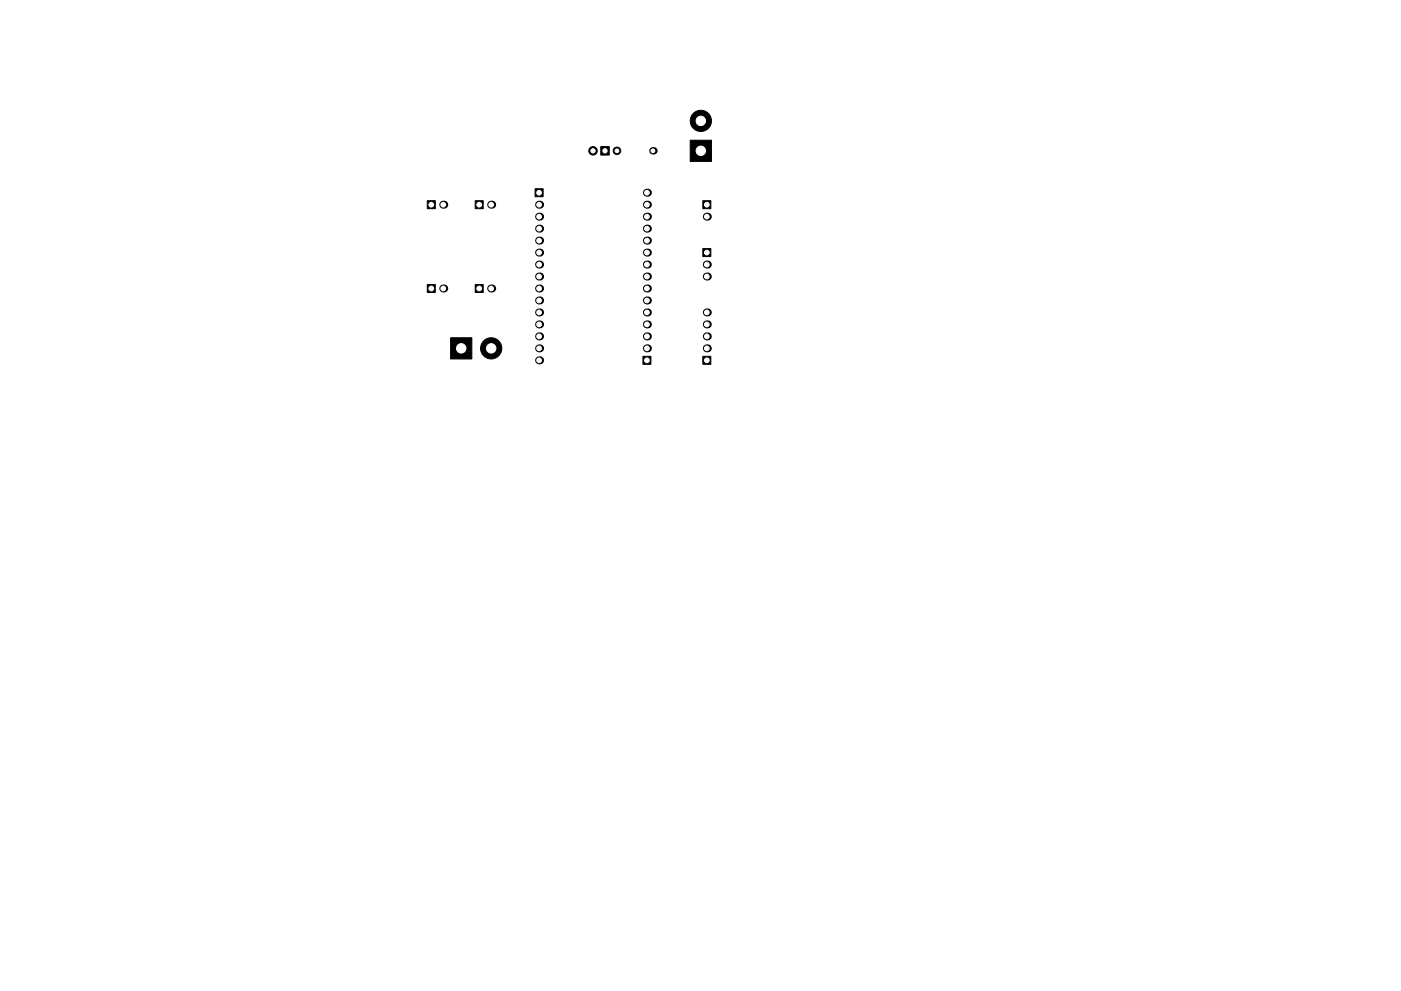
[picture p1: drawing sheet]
<svg xmlns="http://www.w3.org/2000/svg" width="297mm" height="210mm" viewBox="0 0 297 210" stroke-linecap="round" stroke-linejoin="round" font-family="sans-serif">
<g fill="#000" stroke="#000" stroke-width=".21">
<path d="M127.4 31.1h1.8v1.8h-1.8zM146.3 29.7h4.5v4.5h-4.5zM90.6 42.6h1.7v1.7h-1.7zM100.8 42.6h1.6v1.7h-1.6zM113.5 40h1.6v1.7h-1.6zM149 42.6h1.7v1.7h-1.7zM149 52.7h1.7v1.7h-1.7zM90.6 60.4h1.7v1.7h-1.7zM95.5 71.7h4.5v4.5h-4.5zM100.8 60.4h1.6v1.7h-1.6zM136.3 75.6h1.7v1.7h-1.7zM149 75.6h1.7v1.7h-1.7z"/>
<circle cx="125.7" cy="32" r=".9"/>
<circle cx="130.8" cy="32" r=".8"/>
<circle cx="148.6" cy="25.6" r="2.25"/>
<circle cx="104.1" cy="73.9" r="2.25"/>
</g>
<g fill="#000">
<circle cx="138.4" cy="32" r=".8"/>
<circle cx="94" cy="43.4" r=".85"/>
<circle cx="104.1" cy="43.4" r=".85"/>
<circle cx="114.3" cy="48.5" r=".85"/>
<circle cx="114.3" cy="51" r=".85"/>
<circle cx="114.3" cy="53.6" r=".85"/>
<circle cx="114.3" cy="43.4" r=".85"/>
<circle cx="114.3" cy="46" r=".85"/>
<circle cx="114.3" cy="56.1" r=".85"/>
<circle cx="114.3" cy="58.7" r=".85"/>
<circle cx="137.2" cy="48.5" r=".85"/>
<circle cx="137.2" cy="51" r=".85"/>
<circle cx="137.2" cy="40.9" r=".85"/>
<circle cx="137.2" cy="43.4" r=".85"/>
<circle cx="137.2" cy="46" r=".85"/>
<circle cx="137.2" cy="56.1" r=".85"/>
<circle cx="137.2" cy="53.6" r=".85"/>
<circle cx="137.2" cy="58.7" r=".85"/>
<circle cx="149.9" cy="58.7" r=".85"/>
<circle cx="149.9" cy="46" r=".85"/>
<circle cx="149.9" cy="56.1" r=".85"/>
<circle cx="94" cy="61.2" r=".85"/>
<circle cx="104.1" cy="61.2" r=".85"/>
<circle cx="114.3" cy="61.2" r=".85"/>
<circle cx="114.3" cy="73.9" r=".85"/>
<circle cx="114.3" cy="63.7" r=".85"/>
<circle cx="114.3" cy="68.8" r=".85"/>
<circle cx="114.3" cy="76.4" r=".85"/>
<circle cx="114.3" cy="71.4" r=".85"/>
<circle cx="114.3" cy="66.3" r=".85"/>
<circle cx="137.2" cy="66.3" r=".85"/>
<circle cx="137.2" cy="68.8" r=".85"/>
<circle cx="137.2" cy="71.4" r=".85"/>
<circle cx="137.2" cy="61.2" r=".85"/>
<circle cx="137.2" cy="73.9" r=".85"/>
<circle cx="137.2" cy="63.7" r=".85"/>
<circle cx="149.9" cy="73.9" r=".85"/>
<circle cx="149.9" cy="68.8" r=".85"/>
<circle cx="149.9" cy="71.4" r=".85"/>
<circle cx="149.9" cy="66.3" r=".85"/>
</g>
<g fill="#fff" stroke="#fff" stroke-width=".21">
<circle cx="149.9" cy="76.4" r=".5"/>
<circle cx="149.9" cy="73.9" r=".5"/>
<circle cx="149.9" cy="71.4" r=".5"/>
<circle cx="149.9" cy="68.8" r=".5"/>
<circle cx="149.9" cy="66.3" r=".5"/>
<circle cx="128.3" cy="32" r=".45"/>
<circle cx="125.7" cy="32" r=".45"/>
<circle cx="130.8" cy="32" r=".4"/>
<circle cx="138.4" cy="32" r=".4"/>
<circle cx="101.6" cy="61.2" r=".5"/>
<circle cx="104.1" cy="61.2" r=".5"/>
<circle cx="91.4" cy="61.2" r=".5"/>
<circle cx="94" cy="61.2" r=".5"/>
<circle cx="104.1" cy="43.4" r=".5"/>
<circle cx="101.6" cy="43.4" r=".5"/>
<circle cx="94" cy="43.4" r=".5"/>
<circle cx="91.4" cy="43.4" r=".5"/>
<circle cx="114.3" cy="40.9" r=".5"/>
<circle cx="114.3" cy="43.4" r=".5"/>
<circle cx="114.3" cy="46" r=".5"/>
<circle cx="114.3" cy="48.5" r=".5"/>
<circle cx="114.3" cy="51" r=".5"/>
<circle cx="114.3" cy="53.6" r=".5"/>
<circle cx="114.3" cy="56.1" r=".5"/>
<circle cx="114.3" cy="58.7" r=".5"/>
<circle cx="114.3" cy="61.2" r=".5"/>
<circle cx="114.3" cy="63.7" r=".5"/>
<circle cx="114.3" cy="66.3" r=".5"/>
<circle cx="114.3" cy="68.8" r=".5"/>
<circle cx="114.3" cy="71.4" r=".5"/>
<circle cx="114.3" cy="73.9" r=".5"/>
<circle cx="114.3" cy="76.4" r=".5"/>
<circle cx="137.2" cy="40.9" r=".5"/>
<circle cx="137.2" cy="43.4" r=".5"/>
<circle cx="137.2" cy="46" r=".5"/>
<circle cx="137.2" cy="48.5" r=".5"/>
<circle cx="137.2" cy="51" r=".5"/>
<circle cx="137.2" cy="53.6" r=".5"/>
<circle cx="137.2" cy="56.1" r=".5"/>
<circle cx="137.2" cy="58.7" r=".5"/>
<circle cx="137.2" cy="61.2" r=".5"/>
<circle cx="137.2" cy="63.7" r=".5"/>
<circle cx="137.2" cy="66.3" r=".5"/>
<circle cx="137.2" cy="68.8" r=".5"/>
<circle cx="137.2" cy="71.4" r=".5"/>
<circle cx="137.2" cy="73.9" r=".5"/>
<circle cx="137.2" cy="76.4" r=".5"/>
<circle cx="149.9" cy="43.4" r=".5"/>
<circle cx="149.9" cy="46" r=".5"/>
<circle cx="149.9" cy="53.6" r=".5"/>
<circle cx="149.9" cy="56.1" r=".5"/>
<circle cx="149.9" cy="58.7" r=".5"/>
<circle cx="97.8" cy="73.9" r="1"/>
<circle cx="104.1" cy="73.9" r="1"/>
<circle cx="148.6" cy="25.6" r="1"/>
<circle cx="148.6" cy="32" r="1"/>
</g>
</svg>
